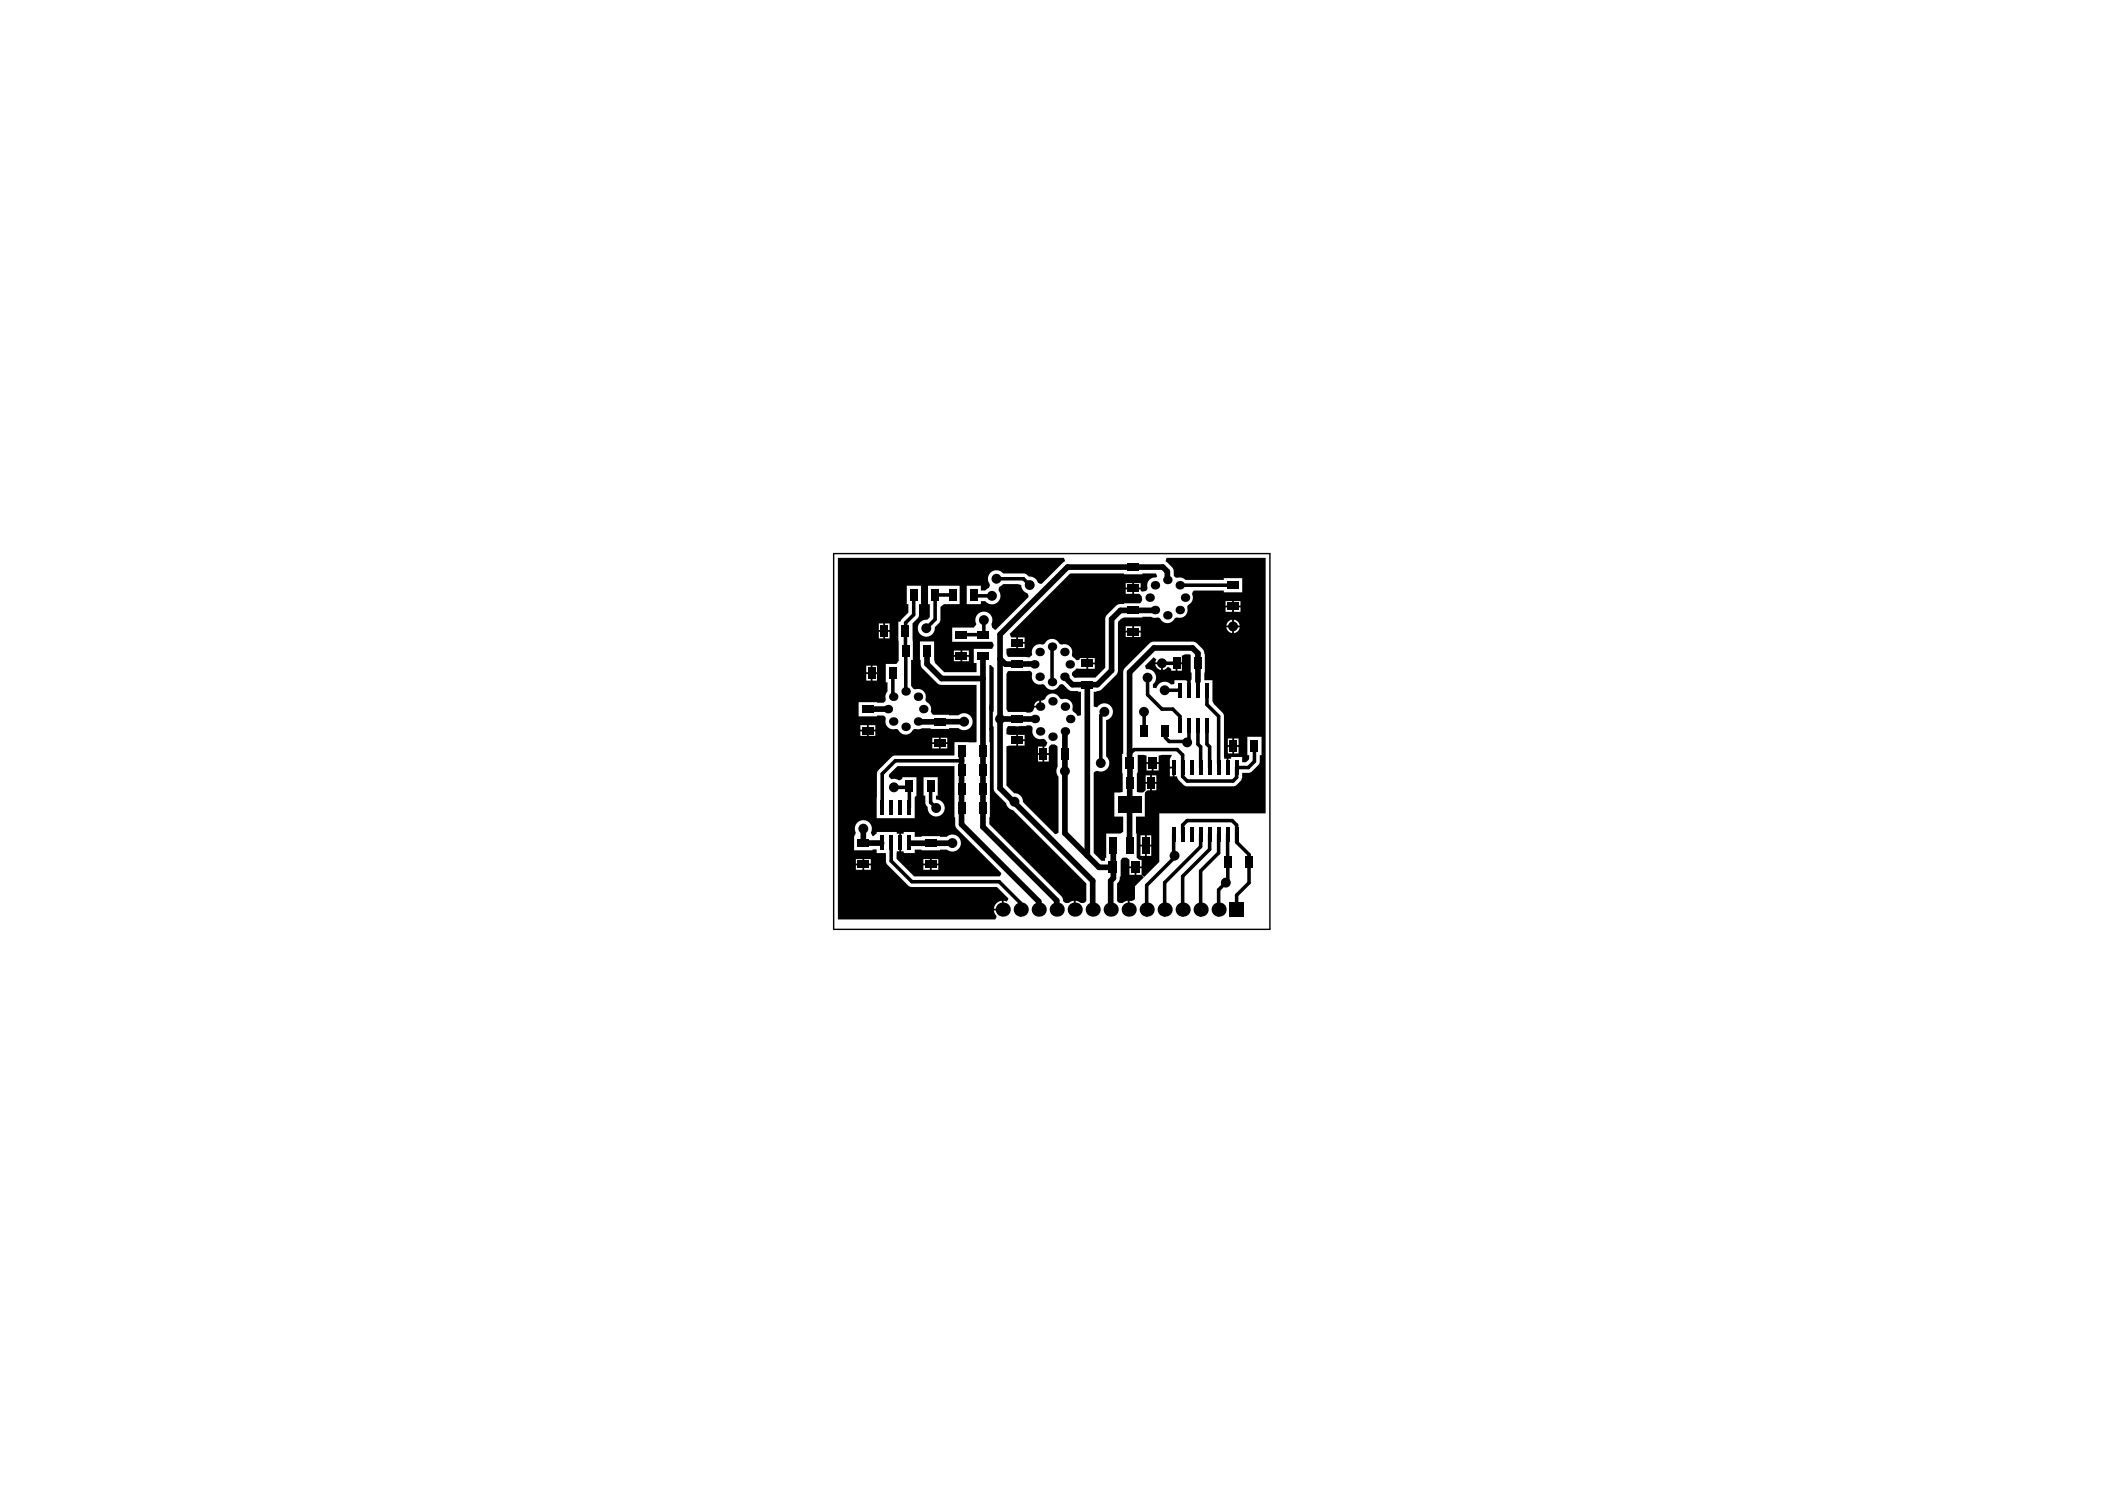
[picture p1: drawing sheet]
<svg xmlns="http://www.w3.org/2000/svg" width="297mm" height="210mm" viewBox="0 0 297 210" stroke-linecap="round" stroke-linejoin="round" font-family="sans-serif">
<path d="M117.6 78.1h61.6v53h-61.6z" fill="none" stroke="#000" stroke-width=".2"/>
<g fill="#000">
<path d="M139.6 93.8h.2l.4 .4v6.1l-.1 .1-.5-.2zM139.6 102.7l.5-.3 .1 .1v8.8l.2 .5 1.6 1.5a1.2 1.2 0 0 0 .9 1l10.4 10.3v2.5a.85 .85 0 0 1-1.3 0h-.2v1.2h-.3v-1.2h-.2a.79 .79 0 0 1-1.3-.1l-.2-.6-10.2-10.1v-1h.1z"/>
<path d="M164.6 78.7l-.1 .5 1 1 .1 .4v.6a.75 .75 0 0 0 1 .3l.4 .1 .3 .2h5.4v-.2h2.6v2h-2.6v-.3h-4.2l-.3 .5a1.19 1.19 0 0 1-.6 1.6l-.1 .3a1.19 1.19 0 0 1-.3 1.2 1.19 1.19 0 0 1-1.2 .2l-.3 .2a1.16 1.16 0 0 1-1.1 .6 1.16 1.16 0 0 1-1-.7l-.8-.1-.4-.1-3.8 .1-.4 .2-.4 .4-.1 7.1-.2 .4-2.1 2.1-.3 .2h-.4v.1h-.4v2l.5 .2a1.21 1.21 0 0 1 2-.1 1.21 1.21 0 0 1-.7 1.9v5.1a1.2 1.2 0 0 1 .2 1.6 1.2 1.2 0 0 1-1.5 .4l-.5 .3v11.3l1.1 1.1h.5v-.3l.2-.1v-3.4h2l.4-.3v-2.1h-1.3v-3.4l1.2-.1-.1-5.4h.2v-11.6l.3-.5 3.4-3.4 .5-.3h5.7l.5 .2 .9 1 .1 .6h.1l-.1 3.7h1.2v2.9l.2 .4 1.2 1.3 .2 .3v5.9v.2h.4v1.3h.3v-1.3h.3v-.2h1.6v.7h.5l.5-.4v-.6h-.3v-2.6h2v2.6h-.2l-.1 1.3-1.2 1.1-1.2 .1v.8l-.2 .3-.6 .7-.4 .1h-6.8l-1-.9-.2-.2v-.3h-.4v-1.2h-.1v-.2h-.5v-1.1l.2-.5h-1.3l-.5 .1v.9h-1.7v-.9l-1.3-.1-.1 5.2 .9 .1 .3-.3 .1-.9h.6v.9h-.4l-.3 .3v.1l-.1 3.3h-1.2l.1 5.8 .4 .3h.3v.9h-.9v.1v-.1h-.8v-.9l-.4-.3h-.6l-.3 .4v2.2h-.1v.6l-.4 .4v2.5l.1 .1a.84 .84 0 0 0 1.2-.1h.2v1.2h.3v-1.2h.3l.5-.3v-1.8l1.2-1.2-.3-.4h-.7v-.9h.7v.9l.4 .3 2.1-2.1v-6.9h15v-36zM172.9 84.8h1v.6h-1zM174.1 84.8h.9v.6h-.9zM172.9 85.7h1v.6h-1zM174.1 85.7h.9v.6h-.9zM173.3 87.7l.6-.3v.8h-.9zM174.1 87.4a.95 .95 0 0 1 .8 .8h-.8zM158.9 88.3h.9v.7h-.9zM160 88.3h1v.7h-1zM173 88.5h.9v.8a.95 .95 0 0 1-.9-.8zM174.1 88.5h.8a.95 .95 0 0 1-.8 .8zM158.9 89.2h.9v.7h-.9zM160 89.2h1v.7h-1zM173.3 104.2h.6v.9h-.6zM174.1 104.2h.7v.9h-.7zM173.3 105.4h.6v.9h-.6zM174.1 105.4h.7v.9h-.7zM161.8 107.8h.7v.9h-.7zM162.8 107.8h.7v.9h-.7zM165.1 108.4h.4v1.1h-.4zM161.7 109.4h.6v.9h-.6zM162.5 109.4h.7v.9h-.7zM162.5 110.6h.7v.9h-.7zM160.9 117.8h.7v1.4h-.7zM161.8 117.8h.6v1.4h-.6zM160.9 119.4h.7v1.3h-.7zM161.8 119.4h.6v1.3h-.6zM159.4 122.5h.7v.9h-.7z"/>
<path d="M142.5 89.4l.2 .5h.7v1.5l-1.4 .1v.8l.2 .4h3l.4-.3a1.21 1.21 0 0 1 .4-1.2 1.21 1.21 0 0 1 1.2-.3l.2-.1a1.2 1.2 0 0 1 1.1-.7 1.2 1.2 0 0 1 1.1 .7l.1 .1a1.25 1.25 0 0 1 1.3 .3 1.25 1.25 0 0 1 .3 1.3l.3 .3a.5 .5 0 0 0 .8 .2v-.2h.9v1.5h-1.4l-.2 .2a.72 .72 0 0 0-.4 .8l.3 .3h3l1.4-1.4v-6.9l.1-.4 1.4-1.4 .3-.2 .8-.1v-.1h2.2l.2-.1 .2-.3-.1-.5-.4-.4h-.7v-.7h1v.2l.2 .2 .4-.1a.75 .75 0 0 0 .3-.9 1.1 1.1 0 0 1 1.2-1l.2-.2-.2-.4h-1.9v.1h-2.6v-.1h-7.6zM158.9 82.3h.9v.6h-.9zM160 82.3h1v.6h-1zM158.9 83.1h.9v.7h-.9zM143.7 89.9h.9v.6h-.9zM143.7 90.8h.9v.6h-.9zM153.6 92.8h.9v.7h-.9zM153.6 93.7h.9v.6h-.9z"/>
<path d="M142.2 94.7l-.2 .4v4.9l.2 .4h2.6v.1h.6l.3-.2 .2-.5h.9v-.1h.1v-.9l.5-.1a1.18 1.18 0 0 1 2-.5 .71 .71 0 0 0 1 .4 1.21 1.21 0 0 1 .9 1.6l.7 .8 .5-.1v-3.3l-1.5-.2-1-.9a.96 .96 0 0 0-.9 .6 1.18 1.18 0 0 1-1.7-.5l-.2-.1a1.24 1.24 0 0 1-1.3-.3 1.24 1.24 0 0 1-.3-1.3l-.3-.3zM146.2 99.1l.4-.3v.8h-.7z"/>
<path d="M161.6 93.9l.2 .5a1.2 1.2 0 0 1 1.2 .7 1.2 1.2 0 0 1-.3 1.4v.5l.5 .1a1.2 1.2 0 0 1 2-.5l.5-.1v-.5h1.6l.3 .1 .5-.2v-1h-.1v-2.5l-.1-.1h-.7l-.4 .2v.9h-.8v.2h-.1v1h-.6v-.3l-.5-.2-.4 .3-.3 .1v-.9h-.1v-.2h-1l.2-.4-.4-.3zM163 93.7h.8v.8a.95 .95 0 0 1-.8-.8zM166.1 93.7h.7v.9h-.7z"/>
<path d="M142.2 102.4l-.2 .4v.8l1.4 .1v1.5l-1.4 .1v5.5l1.1 1.1a1.2 1.2 0 0 1 1.2 1.2l4.6 4.6 .5-.2v-7.9a1.2 1.2 0 0 1-.2-1.4v-2.9l-.4-.3a.64 .64 0 0 0-.8 .7v.5h-.6v-.9l.2-.1 .2-.4-.1-.1a.76 .76 0 0 0-1-.4 1.21 1.21 0 0 1-1-1.7l-.3-.3-1.9 .2zM143.7 103.7h.9v.6h-.9zM143.7 104.5h.9v.7h-.9zM146.5 105.3h.6v.9h-.6zM146.5 106.5h.6v.9h-.6zM147.4 106.5h.6v.9h-.6z"/>
<path d="M118.2 78.7v51h22.2a.8 .8 0 0 0-.1-1v-.3h1.2v-.1h.1v-1.2l.5 .1 .2-.4-1.6-1.7h-12.3l-3.3-3.2-.1-.4v-1.2h-1.3v-.5h-.6v.1h-2.6v-1.9l.3-.6a1.22 1.22 0 0 1 1.1-1.7 1.22 1.22 0 0 1 1 1.8l.3 .5 .5-.4v-.2h2.8v.2h.4v2.5h-.4v1.1l2.5 2.4h12.1l.1-.1 .1-.3-6.4-6.5-.1-1.4h-.1v-7.2h-8.1l-1.1 1.2-.1 .2 .4 .4h.6a.67 .67 0 0 0 .9-.1v-.2h2v2.6l-.2 .2v3h-5.4l.1-6.4 .2-.4 1.9-1.9 .4-.1h8.4v-1.9h3.1v-8.1h-4.9l-.4-.1-2.4-2.3-.2-.4v-.7h-.1v-2.6h2v2.6l.1 .4 1.3 1.3h4.6v-1.3h-.4v-2h2.6l.2-.4-.2-.6h-5.6v-2h3l.4-.5a1.2 1.2 0 0 1 1-1.7 1.2 1.2 0 0 1 1.1 1.7l.1 .5 .5 .3 4.6-4.6a1.26 1.26 0 0 0-.7-.9l-.2-.4-.1-.4-.5-.1h-2.1l-.2 .2a.63 .63 0 0 0-.2 1.1 1.2 1.2 0 0 1-.6 1.4 1.2 1.2 0 0 1-1.5-.3h-.6v.4h-2v-2.6h2v.7h.6l.2-.2a.66 .66 0 0 0 .3-1.1 1.2 1.2 0 0 1 .5-1.4 1.2 1.2 0 0 1 1.5 .3h3l.3 .1 .4 .3a1.2 1.2 0 0 1 1.3 .9l.5 .2 3.3-3.2-.2-.5zM124 87.9h.6v1h-.6zM124.9 87.9h.6v1h-.6zM131 82.6h4.4v2.6h-2.2l-.5 .4v2l-.8 .9a1.2 1.2 0 0 1-1.1 1.3 1.2 1.2 0 0 1-1.3-1.2 1.2 1.2 0 0 1 1.3-1.2l.4-.3v-1.9h-.2zM124 89.1h.6v1h-.6zM124.9 89.1h.6v1h-.6zM128 82.6h2v2.6h-.3v1.7l-.2 .3-.7 .7v5.2h-.2v3.7a.76 .76 0 0 0 1 .4 1.21 1.21 0 0 1 1 1.6l.1 .1a1.25 1.25 0 0 1 .6 1.5l.4 .4 3.5 .1a1.2 1.2 0 0 1 1.7 .1 1.2 1.2 0 0 1 0 1.6 1.2 1.2 0 0 1-1.7 .1h-1.3v.1l-3.8-.1-.6 .2a.78 .78 0 0 0-1 .5 1.18 1.18 0 0 1-1.8-.5l-.1-.1a1.25 1.25 0 0 1-1.3-.2 1.25 1.25 0 0 1-.3-1.3l-.3-.4h-.9v.2h-2.6v-2h3.5a.75 .75 0 0 0 .2-.9l.3-.7v-1.2h-.2v-2.6h1.5l.3-.5v-5.5h.3l.1-.3 1-1v-1.2h-.2zM134.6 91.8h.9v.6h-.9zM135.8 91.8h.9v.6h-.9zM134.6 92.7h.9v.6h-.9zM135.8 92.7h.9v.6h-.9zM122.2 93.9h.7v.9h-.7zM123.1 93.9h.6v.9h-.6zM122.2 95.1h.7v.9h-.7zM123.1 95.1h.6v.9h-.6zM121.4 102.3h.9v.6h-.9zM122.6 102.3h.9v.6h-.9zM121.4 103.2h.9v.6h-.9zM122.6 103.2h.9v.6h-.9zM131.6 104.1h.9v.6h-.9zM132.7 104.1h1v.6h-1zM131.6 105h.9v.6h-.9zM132.7 105h1v.6h-1zM130.3 109.6h2v2.6h-.2v.5a1.21 1.21 0 0 1 1.2 1.3 1.21 1.21 0 0 1-1.2 1.2 1.21 1.21 0 0 1-1.2-1.4l-.3-.5v-1.1h-.3zM127.2 117.6h.3v-.2h1.6v.6h.9h2.6h1a1.2 1.2 0 0 1 1.6 .1 1.2 1.2 0 0 1 .1 1.6 1.2 1.2 0 0 1-1.7 .1h-1v.1h-2.6v-.1h-.9v.5h-1.6v-.2h-.3zM120.8 121.2h.9v.6h-.9zM130.3 121.2h.9v.6h-.9zM122 121.2h.9v.6h-.9zM131.5 121.2h.9v.6h-.9zM120.8 122.1h.9v.6h-.9zM122 122.1h.9v.6h-.9zM130.3 122.1h.9v.6h-.9zM131.5 122.1h.9v.6h-.9zM140.6 127.4l.3-.2 .5-.1v1.1h-1.1l.1-.5z"/>
<circle cx="126" cy="98.3" r=".6"/>
<circle cx="127.8" cy="97.5" r=".6"/>
<circle cx="129.5" cy="98.3" r=".6"/>
<circle cx="130.7" cy="88.6" r=".7"/>
<circle cx="138.8" cy="87.5" r=".7"/>
<circle cx="140" cy="84.1" r=".7"/>
<circle cx="140.6" cy="81.6" r=".7"/>
<circle cx="145.3" cy="82.5" r=".7"/>
<circle cx="146" cy="93.7" r=".6"/>
<circle cx="146.7" cy="95.5" r=".6"/>
<circle cx="146.7" cy="92" r=".6"/>
<circle cx="146.8" cy="99.7" r=".6"/>
<circle cx="148.5" cy="91.2" r=".6"/>
<circle cx="148.5" cy="96.2" r=".6"/>
<circle cx="148.5" cy="98.9" r=".6"/>
<circle cx="150.2" cy="95.5" r=".6"/>
<circle cx="150.2" cy="92" r=".6"/>
<circle cx="150.3" cy="99.7" r=".6"/>
<circle cx="151" cy="93.7" r=".6"/>
<circle cx="161.9" cy="95.6" r=".7"/>
<circle cx="162.2" cy="84.3" r=".6"/>
<circle cx="163" cy="86.1" r=".6"/>
<circle cx="163" cy="82.6" r=".6"/>
<circle cx="164" cy="93.6" r=".7"/>
<circle cx="164.3" cy="97.4" r=".7"/>
<circle cx="164.7" cy="86.8" r=".6"/>
<circle cx="164.7" cy="81.8" r=".6"/>
<circle cx="166.5" cy="86.1" r=".6"/>
<circle cx="166.5" cy="82.6" r=".6"/>
<circle cx="167.2" cy="84.3" r=".6"/>
<circle cx="174" cy="88.4" r=".7"/>
<circle cx="121.8" cy="116.9" r=".7"/>
<circle cx="125.3" cy="100" r=".6"/>
<circle cx="126" cy="101.8" r=".6"/>
<circle cx="126.1" cy="111.1" r=".7"/>
<circle cx="127.8" cy="102.5" r=".6"/>
<circle cx="129.5" cy="101.8" r=".6"/>
<circle cx="130.3" cy="100" r=".6"/>
<circle cx="132.1" cy="114" r=".7"/>
<circle cx="134.4" cy="118.9" r=".7"/>
<circle cx="136" cy="101.8" r=".7"/>
<circle cx="141.1" cy="101.4" r=".7"/>
<circle cx="143.2" cy="113.1" r=".7"/>
<circle cx="146" cy="101.4" r=".6"/>
<circle cx="146.8" cy="103.2" r=".6"/>
<circle cx="148.5" cy="103.9" r=".6"/>
<circle cx="150.3" cy="103.2" r=".6"/>
<circle cx="150.3" cy="108.8" r=".7"/>
<circle cx="151" cy="101.4" r=".6"/>
<circle cx="155.3" cy="107.6" r=".7"/>
<circle cx="155.8" cy="100.4" r=".7"/>
<circle cx="161.4" cy="100.4" r=".7"/>
<circle cx="167.5" cy="104.7" r=".7"/>
<circle cx="141.5" cy="128.3" r="1"/>
<circle cx="144" cy="128.3" r="1"/>
<circle cx="146.6" cy="128.3" r="1"/>
<circle cx="149.1" cy="128.3" r="1"/>
<circle cx="151.7" cy="128.3" r="1"/>
<circle cx="154.2" cy="128.3" r="1"/>
<circle cx="156.7" cy="128.3" r="1"/>
<circle cx="159.3" cy="128.3" r="1"/>
<circle cx="161.8" cy="128.3" r="1"/>
<circle cx="164.3" cy="128.3" r="1"/>
<circle cx="165.7" cy="120.7" r=".7"/>
<circle cx="166.9" cy="128.3" r="1"/>
<circle cx="169.4" cy="128.3" r="1"/>
<circle cx="172" cy="128.3" r="1"/>
<circle cx="173" cy="124.5" r=".7"/>
</g>
<g fill="none" stroke="#000" stroke-width=".5">
<path d="M126 95v3.3M127.8 89v8.5M128.9 83.9v2.8l-1.1 1.2v1l.1 .1M134.4 83.9h-2.4v3.5l-1.3 1.2M137.4 83.9l.1 .2h2.5M138.8 87.5v1.9l-.1 .1h-3M139.8 99.5v3.4M140.6 81.6h3.8l.9 .9M143.5 93.7h.1M148.5 91.2v5M161.9 95.6v2.4l2.1 2h1.5l1 1v1.4M163 86.1h-.1"/>
<path d="M164 93.6h2M164.3 97.4h2.2M164.7 81.8h.1M166.5 82.6h.1M166.5 82.6h7.5M167.8 95.3v2.1M169 96.1v1.3M170.3 97.4v2l1.7 1.6v6.8M121.8 118.9h.1M125.8 118.8v2.7l2.9 2.9h12.3l3 3v1.7M126.1 111.1h2.1l.1-.2v3M131.3 110.9v2.3l.8 .8"/>
<path d="M135.7 107.3h-9.4l-1.8 1.9v4.7M138.7 106v8M155.8 100.4l-.5 .5v6.7M159.4 107.6h.1M159.4 113.5h.1M159.4 110.4h.1M161.4 100.5l.1 2.6M165.6 117.7v3.4l-3.8 3.8v4.2M166.9 117.7v-1.3l.6-.6h6.4l.6 .6v2.4l1.8 1.7v4l-1.8 1.8v2.8M167.8 102.4v1.9l-.3 .3h-2.5l-.5-.5v-1M169 102.4v2.6l.4 .4v2.9M169.4 117.7v1.7l-5.1 5.1v4.6"/>
<path d="M170.3 102.4v2.6l.4 .4v2.9M170.7 117.7v2.1l-3.8 3.8v5.5M172 117.7v2.6l-2.6 2.6v6.2M173.2 117.7l.1 6.5-1.3 1.3v3.6M177 105.2v2.2l-.8 .9h-1.7v1.4l-.5 .5h-6.5l-.6-.7v-3l-.8-.8h-6.1l-.6 .7M173.2 121.6h.1"/>
</g>
<g fill="none" stroke="#000" stroke-width=".8">
<path d="M130.8 91.8v1.9l2.1 2h5.8M138.7 92.5v24.1l10.4 10.4v1.3M141.1 92.9l.8 .8h1.6M143.5 93.7h2.5M153.4 96.6v24.1M162.9 86.1h-4.8l-1.2 1.2v7.3l-2 2h-3.6l-1.1-1.1M164.7 81.8v-1.2l-.6-.6h-13.5l-9.5 9.5v21.7l13.1 13.1v4M169 96.1v-3.9l-.7-.8h-5.5l-3.4 3.4v12.8M121.8 116.9v2M121.8 118.9h2.6M125.3 100l-2.8 .1M128.4 118.9h5.8"/>
<path d="M129.5 101.8h6.5M135.7 106v10.3l10.9 10.9v1.1M141.1 101.4h2.3l.1 .2M143.5 101.4h2.5M150.3 103.2v14.3l4.8 4.8h1.5l.4 .4M157.1 119.3v4.6l-.4 .4v4M159.4 113.5v5.8M159.4 110.4v3.1M159.4 107.6v2.8"/>
</g>
<g fill="#000">
<path d="M159.1 79.5h1.6v1h-1.6z" fill-rule="evenodd"/>
<path d="M121.7 99.6h1.6v1h-1.6z" fill-rule="evenodd"/>
<path d="M122.5 94.2h1v1.6h-1z" fill-rule="evenodd"/>
<path d="M124.3 88.2h1v1.6h-1z" fill-rule="evenodd"/>
<path d="M125.5 94.2h1v1.6h-1z" fill-rule="evenodd"/>
<path d="M127.3 88.2h1v1.6h-1z" fill-rule="evenodd"/>
<path d="M127.3 91h1v1.6h-1z" fill-rule="evenodd"/>
<path d="M128.5 83.1h1v1.6h-1z" fill-rule="evenodd"/>
<path d="M130.3 91h1v1.6h-1z" fill-rule="evenodd"/>
<path d="M131.5 83.1h1v1.6h-1z" fill-rule="evenodd"/>
<path d="M134.9 92h1.6v1h-1.6z" fill-rule="evenodd"/>
<path d="M134.9 89h1.6v1h-1.6z" fill-rule="evenodd"/>
<path d="M133.9 83.1h1v1.6h-1z" fill-rule="evenodd"/>
<path d="M136.9 83.1h1v1.6h-1z" fill-rule="evenodd"/>
<path d="M137.9 92h1.6v1h-1.6z" fill-rule="evenodd"/>
<path d="M137.9 89h1.6v1h-1.6z" fill-rule="evenodd"/>
<path d="M142.7 90.2h1.6v1h-1.6z" fill-rule="evenodd"/>
<path d="M142.7 93.2h1.6v1h-1.6z" fill-rule="evenodd"/>
<path d="M152.6 96.1h1.6v1h-1.6z" fill-rule="evenodd"/>
<path d="M152.6 93.1h1.6v1h-1.6z" fill-rule="evenodd"/>
<path d="M159.1 88.6h1.6v1h-1.6z" fill-rule="evenodd"/>
<path d="M159.1 82.5h1.6v1h-1.6z" fill-rule="evenodd"/>
<path d="M159.1 85.6h1.6v1h-1.6z" fill-rule="evenodd"/>
<path d="M166.2 96.5h.6v1.9h-.6z" fill-rule="evenodd"/>
<path d="M165.5 92.8h1v1.6h-1z" fill-rule="evenodd"/>
<path d="M167.5 96.5h.6v1.9h-.6z" fill-rule="evenodd"/>
<path d="M168.8 96.5h.5v1.9h-.5z" fill-rule="evenodd"/>
<path d="M168.5 92.8h1v1.6h-1z" fill-rule="evenodd"/>
<path d="M170 96.5h.6v1.9h-.6z" fill-rule="evenodd"/>
<path d="M173.2 82.1h1.6v1h-1.6z" fill-rule="evenodd"/>
<path d="M173.2 85.1h1.6v.9h-1.6z" fill-rule="evenodd"/>
<path d="M121 118.4h1.6v1h-1.6z" fill-rule="evenodd"/>
<path d="M121.7 102.6h1.6v.9h-1.6z" fill-rule="evenodd"/>
<path d="M124.2 117.9h.6v1.9h-.6z" fill-rule="evenodd"/>
<path d="M124.2 112.9h.6v2h-.6z" fill-rule="evenodd"/>
<path d="M125.5 117.9h.5v1.9h-.5z" fill-rule="evenodd"/>
<path d="M125.5 112.9h.5v2h-.5z" fill-rule="evenodd"/>
<path d="M126.8 117.9h.5v1.9h-.5z" fill-rule="evenodd"/>
<path d="M126.8 112.9h.5v2h-.5z" fill-rule="evenodd"/>
<path d="M127.8 110.1h1v1.6h-1z" fill-rule="evenodd"/>
<path d="M128 117.9h.6v1.9h-.6z" fill-rule="evenodd"/>
<path d="M128 112.9h.6v2h-.6z" fill-rule="evenodd"/>
<path d="M130.5 118.4h1.6v1h-1.6z" fill-rule="evenodd"/>
<path d="M130.8 110.1h1v1.6h-1z" fill-rule="evenodd"/>
<path d="M131.8 104.3h1.6v1h-1.6z" fill-rule="evenodd"/>
<path d="M131.8 101.3h1.6v1h-1.6z" fill-rule="evenodd"/>
<path d="M135.2 110.5h1v1.6h-1z" fill-rule="evenodd"/>
<path d="M135.2 113.2h1v1.6h-1z" fill-rule="evenodd"/>
<path d="M135.2 107.9h1v1.6h-1z" fill-rule="evenodd"/>
<path d="M135.2 105.2h1v1.6h-1z" fill-rule="evenodd"/>
<path d="M138.2 110.5h1v1.6h-1z" fill-rule="evenodd"/>
<path d="M138.2 113.2h1v1.6h-1z" fill-rule="evenodd"/>
<path d="M138.2 107.9h1v1.6h-1z" fill-rule="evenodd"/>
<path d="M138.2 105.2h1v1.6h-1z" fill-rule="evenodd"/>
<path d="M142.7 100.9h1.6v1h-1.6z" fill-rule="evenodd"/>
<path d="M142.7 103.9h1.6v1h-1.6z" fill-rule="evenodd"/>
<path d="M146.7 105.6h1v1.6h-1z" fill-rule="evenodd"/>
<path d="M149.7 105.6h1v1.6h-1z" fill-rule="evenodd"/>
<path d="M156.6 118.1h1v2.4h-1z" fill-rule="evenodd"/>
<path d="M157.7 112.3h3.3v2.4h-3.3z" fill-rule="evenodd"/>
<path d="M158.8 106.8h1.2v1.6h-1.2z" fill-rule="evenodd"/>
<path d="M158.9 118.1h1v2.4h-1z" fill-rule="evenodd"/>
<path d="M158.9 109.6h1v1.6h-1z" fill-rule="evenodd"/>
<path d="M161 102.3h1v1.6h-1z" fill-rule="evenodd"/>
<path d="M161.2 118.1h1v2.4h-1z" fill-rule="evenodd"/>
<path d="M161.9 109.6h1v1.6h-1z" fill-rule="evenodd"/>
<path d="M162 106.8h1.2v1.6h-1.2z" fill-rule="evenodd"/>
<path d="M164 102.3h1v1.6h-1z" fill-rule="evenodd"/>
<path d="M165.3 116.7h.6v1.9h-.6z" fill-rule="evenodd"/>
<path d="M165.3 107.3h.6v2h-.6z" fill-rule="evenodd"/>
<path d="M166.2 101.4h.6v2h-.6z" fill-rule="evenodd"/>
<path d="M166.6 116.7h.6v1.9h-.6z" fill-rule="evenodd"/>
<path d="M166.6 107.3h.6v2h-.6z" fill-rule="evenodd"/>
<path d="M167.5 101.4h.6v2h-.6z" fill-rule="evenodd"/>
<path d="M167.9 116.7h.5v1.9h-.5z" fill-rule="evenodd"/>
<path d="M167.9 107.3h.5v2h-.5z" fill-rule="evenodd"/>
<path d="M168.8 101.4h.5v2h-.5z" fill-rule="evenodd"/>
<path d="M169.1 116.7h.6v1.9h-.6z" fill-rule="evenodd"/>
<path d="M169.1 107.3h.6v2h-.6z" fill-rule="evenodd"/>
<path d="M170 101.4h.6v2h-.6z" fill-rule="evenodd"/>
<path d="M170.4 116.7h.6v1.9h-.6z" fill-rule="evenodd"/>
<path d="M170.4 107.3h.6v2h-.6z" fill-rule="evenodd"/>
<path d="M171.7 116.7h.5v1.9h-.5z" fill-rule="evenodd"/>
<path d="M171.7 107.3h.5v2h-.5z" fill-rule="evenodd"/>
<path d="M173 116.7h.5v1.9h-.5z" fill-rule="evenodd"/>
<path d="M173 107.3h.5v2h-.5z" fill-rule="evenodd"/>
<path d="M174.2 116.7h.6v1.9h-.6z" fill-rule="evenodd"/>
<path d="M174.2 107.3h.6v2h-.6z" fill-rule="evenodd"/>
<path d="M173.5 104.4h1v1.6h-1z" fill-rule="evenodd"/>
<path d="M176.5 104.4h1v1.6h-1z" fill-rule="evenodd"/>
<path d="M121 121.4h1.6v1h-1.6z" fill-rule="evenodd"/>
<path d="M130.5 121.4h1.6v1h-1.6z" fill-rule="evenodd"/>
<path d="M156.4 121.6h1.2v1.5h-1.2z" fill-rule="evenodd"/>
<path d="M159.6 121.6h1.2v1.5h-1.2z" fill-rule="evenodd"/>
<path d="M172.8 120.8h1v1.6h-1z" fill-rule="evenodd"/>
<path d="M173.5 127.3h2v2h-2z" fill-rule="evenodd"/>
<path d="M175.8 120.8h1v1.6h-1z" fill-rule="evenodd"/>
</g>
</svg>
